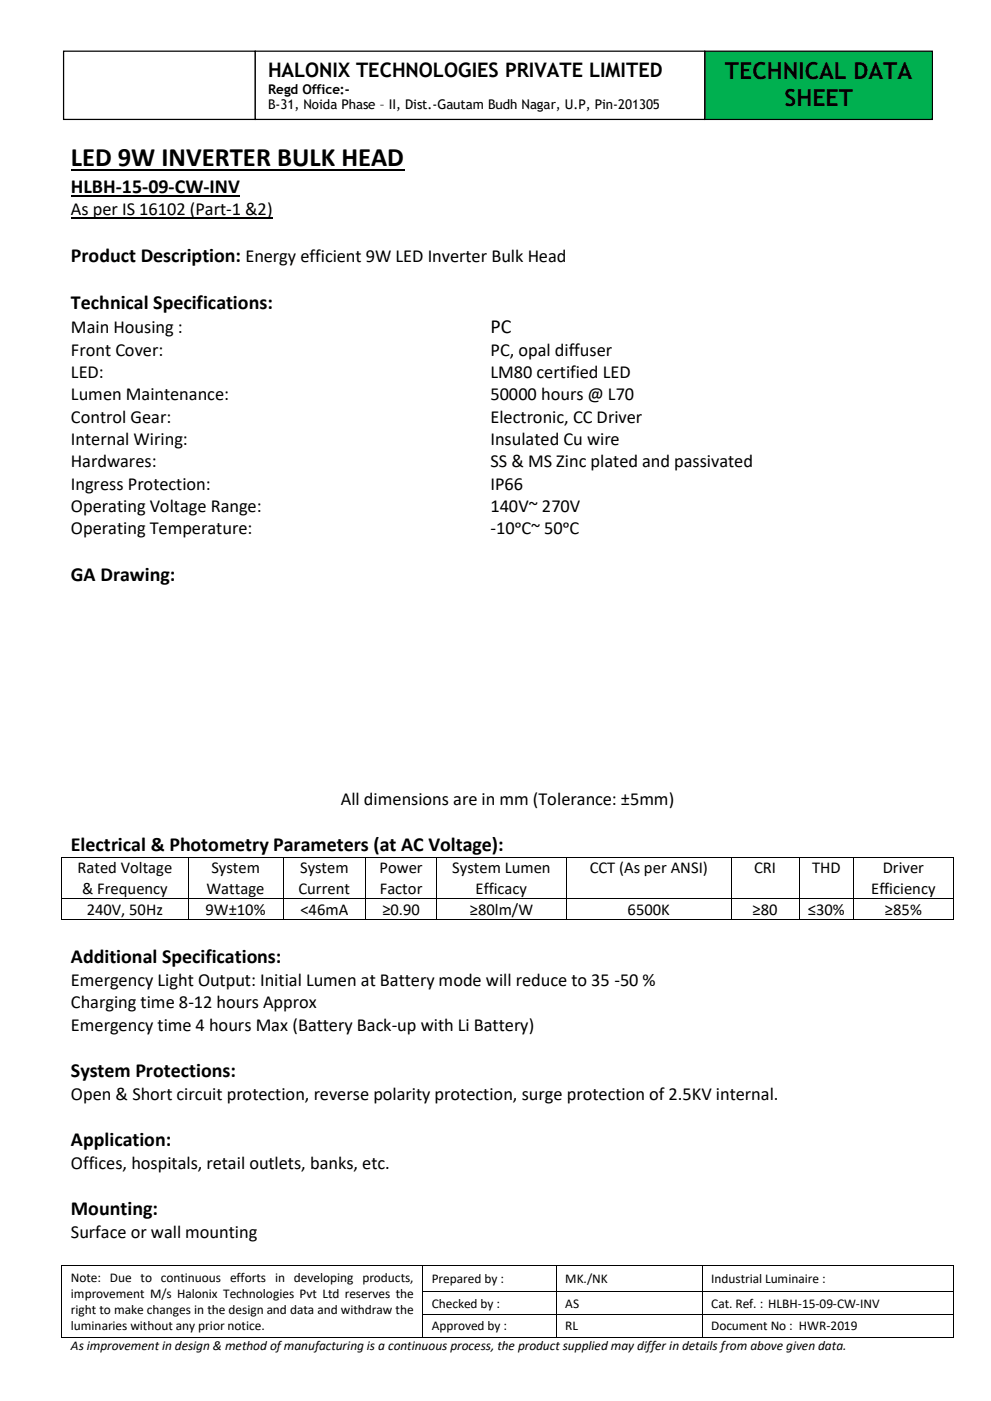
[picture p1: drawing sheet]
<svg xmlns="http://www.w3.org/2000/svg" width="210mm" height="297mm" viewBox="0 0 210 297" stroke-linecap="round" stroke-linejoin="round" font-family="sans-serif">
<defs><g id="words">
<text font-size="5.6" x="15" y="35.3">LED 9W INVERTER BULK HEAD</text>
<g font-size="5">
<text x="153.7" y="16.7">TECHNICAL DATA</text>
<text x="166.3" y="22.4">SHEET</text>
</g>
<g font-size="4.2">
<text x="56.8" y="16.3">HALONIX TECHNOLOGIES PRIVATE LIMITED</text>
<text x="15" y="40.9">HLBH-15-09-CW-INV</text>
<text x="15" y="55.5">Product Description: Energy efficient 9W LED Inverter Bulk Head</text>
<text x="15" y="65.4">Technical Specifications:</text>
<text x="104" y="70.6">PC</text>
<text x="15" y="123.1">GA Drawing:</text>
<text x="15" y="180.4">Electrical &amp; Photometry Parameters (at AC Voltage):</text>
<text x="15" y="204.2">Additional Specifications:</text>
<text x="15" y="228.3">System Protections:</text>
<text x="15" y="242.9">Application:</text>
<text x="15" y="257.6">Mounting:</text>
</g>
<g font-size="3.9">
<text x="15" y="45.6">As per IS 16102 (Part-1 &amp;2)</text>
<text x="15" y="70.6">Main Housing :</text>
<text x="15" y="75.4">Front Cover:</text>
<text x="104" y="75.4">PC, opal diffuser</text>
<text x="15" y="80.1">LED:</text>
<text x="104" y="80.1">LM80 certified LED</text>
<text x="15" y="84.8">Lumen Maintenance:</text>
<text x="15" y="89.6">Control Gear:</text>
<text x="104" y="84.8">50000 hours @ L70</text>
<text x="104" y="89.6">Electronic, CC Driver</text>
<text x="15" y="94.3">Internal Wiring:</text>
<text x="104" y="94.3">Insulated Cu wire</text>
<text x="15" y="99.1">Hardwares:</text>
<text x="104" y="99.1">SS &amp; MS Zinc plated and passivated</text>
<text x="15" y="103.8">Ingress Protection:</text>
<text x="104" y="103.8">IP66</text>
<text x="15" y="108.5">Operating Voltage Range:</text>
<text x="15" y="113.3">Operating Temperature:</text>
<text x="104" y="108.5">140V~ 270V</text>
<text x="104" y="113.3">-10ᵒC~ 50ᵒC</text>
<text x="72.2" y="170.5">All dimensions are in mm (Tolerance: ±5mm)</text>
<text x="15" y="209">Emergency Light Output: Initial Lumen at Battery mode will reduce to 35 -50 %</text>
<text x="15" y="213.7">Charging time 8-12 hours Approx</text>
<text x="15" y="218.5">Emergency time 4 hours Max (Battery Back-up with Li Battery)</text>
<text x="15" y="233.1">Open &amp; Short circuit protection, reverse polarity protection, surge protection of 2.5KV internal.</text>
<text x="15" y="247.7">Offices, hospitals, retail outlets, banks, etc.</text>
<text x="15" y="262.4">Surface or wall mounting</text>
</g>
<g font-size="3.5">
<text x="16.4" y="185.1">Rated Voltage</text>
<text x="44.8" y="185.1">System</text>
<text x="63.6" y="185.1">System</text>
<text x="80.5" y="185.1">Power</text>
<text x="95.9" y="185.1">System Lumen</text>
<text x="125" y="185.1">CCT (As per ANSI)</text>
<text x="159.8" y="185.1">CRI</text>
<text x="172.1" y="185.1">THD</text>
<text x="187.1" y="185.1">Driver</text>
<text x="17.4" y="189.4">&amp; Frequency</text>
<text x="43.8" y="189.4">Wattage</text>
<text x="63.3" y="189.4">Current</text>
<text x="80.5" y="189.4">Factor</text>
<text x="100.8" y="189.4">Efficacy</text>
<text x="184.7" y="189.4">Efficiency</text>
<text x="18.4" y="193.9">240V, 50Hz</text>
<text x="43.6" y="193.9">9W±10%</text>
<text x="63.7" y="193.9">&lt;46mA</text>
<text x="81" y="193.9">≥0.90</text>
<text x="99.6" y="193.9">≥80lm/W</text>
<text x="133" y="193.9">6500K</text>
<text x="159.5" y="193.9">≥80</text>
<text x="171.2" y="193.9">≤30%</text>
<text x="187.6" y="193.9">≥85%</text>
</g>
<g font-size="2.8">
<text x="56.8" y="19.9">Regd Office:-</text>
<text x="56.8" y="23.2">B-31, Noida Phase – II, Dist.-Gautam Budh Nagar, U.P, Pin-201305</text>
<text x="15" y="271.6">Note: Due to continuous efforts in developing products,</text>
<text x="15" y="275.1">improvement M/s Halonix Technologies Pvt Ltd reserves the</text>
<text x="91.5" y="271.9">Prepared by :</text>
<text x="119.8" y="271.9">MK./NK</text>
<text x="150.7" y="271.9">Industrial Luminaire :</text>
<text x="15" y="278.5">right to make changes in the design and data and withdraw the</text>
<text x="15" y="282">luminaries without any prior notice.</text>
<text x="91.5" y="277.1">Checked by :</text>
<text x="91.5" y="281.9">Approved by :</text>
<text x="119.8" y="277.1">AS</text>
<text x="119.8" y="281.9">RL</text>
<text x="150.7" y="277.1">Cat. Ref. : HLBH-15-09-CW-INV</text>
<text x="150.7" y="281.9">Document No : HWR-2019</text>
<text x="15" y="286.1">As improvement in design &amp; method of manufacturing is a continuous process, the product supplied may differ in details from above given data.</text>
</g>
</g></defs>
<path d="M15 36.1h70.7" fill="none" stroke="#000" stroke-width=".38"/>
<path d="M15 41.5h35.8" fill="none" stroke="#000" stroke-width=".3"/>
<path d="M15 46.2h42.7" fill="none" stroke="#000" stroke-width=".25"/>
<g fill="#000">
<path d="M13 181.6h.2v.1h-.2z" fill-rule="evenodd"/>
<path d="M13 181.6h.2v.1h-.2z" fill-rule="evenodd"/>
<path d="M13 190.4h.2v.1h-.2z" fill-rule="evenodd"/>
<path d="M13 194.8h.2v.2h-.2z" fill-rule="evenodd"/>
<path d="M13 194.8h.2v.2h-.2z" fill-rule="evenodd"/>
<path d="M39.8 181.6h.2v.1h-.2z" fill-rule="evenodd"/>
<path d="M39.8 190.4h.2v.1h-.2z" fill-rule="evenodd"/>
<path d="M39.8 194.8h.2v.2h-.2z" fill-rule="evenodd"/>
<path d="M60 181.6h.1v.1h-.1z" fill-rule="evenodd"/>
<path d="M60 190.4h.1v.1h-.1z" fill-rule="evenodd"/>
<path d="M60 194.8h.1v.2h-.1z" fill-rule="evenodd"/>
<path d="M77.5 181.6h.2v.1h-.2z" fill-rule="evenodd"/>
<path d="M77.5 190.4h.2v.1h-.2z" fill-rule="evenodd"/>
<path d="M77.5 194.8h.2v.2h-.2z" fill-rule="evenodd"/>
<path d="M92.5 181.6h.1v.1h-.1z" fill-rule="evenodd"/>
<path d="M92.5 190.4h.1v.1h-.1z" fill-rule="evenodd"/>
<path d="M92.5 194.8h.1v.2h-.1z" fill-rule="evenodd"/>
<path d="M120 181.6h.2v.1h-.2z" fill-rule="evenodd"/>
<path d="M120 190.4h.2v.1h-.2z" fill-rule="evenodd"/>
<path d="M120 194.8h.2v.2h-.2z" fill-rule="evenodd"/>
<path d="M155 181.6h.2v.1h-.2z" fill-rule="evenodd"/>
<path d="M155 190.4h.2v.1h-.2z" fill-rule="evenodd"/>
<path d="M155 194.8h.2v.2h-.2z" fill-rule="evenodd"/>
<path d="M169.3 181.6h.2v.1h-.2z" fill-rule="evenodd"/>
<path d="M169.3 190.4h.2v.1h-.2z" fill-rule="evenodd"/>
<path d="M169.3 194.8h.2v.2h-.2z" fill-rule="evenodd"/>
<path d="M180.9 181.6h.2v.1h-.2z" fill-rule="evenodd"/>
<path d="M180.9 190.4h.2v.1h-.2z" fill-rule="evenodd"/>
<path d="M180.9 194.8h.2v.2h-.2z" fill-rule="evenodd"/>
<path d="M201.9 181.6h.2v.1h-.2z" fill-rule="evenodd"/>
<path d="M201.9 181.6h.2v.1h-.2z" fill-rule="evenodd"/>
<path d="M201.9 190.4h.2v.1h-.2z" fill-rule="evenodd"/>
<path d="M201.9 194.8h.2v.2h-.2z" fill-rule="evenodd"/>
<path d="M201.9 194.8h.2v.2h-.2z" fill-rule="evenodd"/>
<path d="M13 268.2h.2v.2h-.2z" fill-rule="evenodd"/>
<path d="M13 268.2h.2v.2h-.2z" fill-rule="evenodd"/>
<path d="M13 273.6h.2v.2h-.2z" fill-rule="evenodd"/>
<path d="M13 278.6h.2v.1h-.2z" fill-rule="evenodd"/>
<path d="M89.6 268.2h.1v.2h-.1z" fill-rule="evenodd"/>
<path d="M89.6 273.6h.1v.2h-.1z" fill-rule="evenodd"/>
<path d="M89.6 278.6h.1v.1h-.1z" fill-rule="evenodd"/>
<path d="M117.9 268.2h.2v.2h-.2z" fill-rule="evenodd"/>
<path d="M117.9 273.6h.2v.2h-.2z" fill-rule="evenodd"/>
<path d="M117.9 278.6h.2v.1h-.2z" fill-rule="evenodd"/>
<path d="M148.8 268.2h.1v.2h-.1z" fill-rule="evenodd"/>
<path d="M148.8 273.6h.1v.2h-.1z" fill-rule="evenodd"/>
<path d="M148.8 278.6h.1v.1h-.1z" fill-rule="evenodd"/>
<path d="M201.9 268.2h.2v.2h-.2z" fill-rule="evenodd"/>
<path d="M201.9 268.2h.2v.2h-.2z" fill-rule="evenodd"/>
<path d="M201.9 273.6h.2v.2h-.2z" fill-rule="evenodd"/>
<path d="M201.9 278.6h.2v.1h-.2z" fill-rule="evenodd"/>
<path d="M13 283.3h.2v.2h-.2z" fill-rule="evenodd"/>
<path d="M13 283.3h.2v.2h-.2z" fill-rule="evenodd"/>
<path d="M89.6 283.3h.1v.2h-.1z" fill-rule="evenodd"/>
<path d="M117.9 283.3h.2v.2h-.2z" fill-rule="evenodd"/>
<path d="M148.8 283.3h.1v.2h-.1z" fill-rule="evenodd"/>
<path d="M201.9 283.3h.2v.2h-.2z" fill-rule="evenodd"/>
<path d="M201.9 283.3h.2v.2h-.2z" fill-rule="evenodd"/>
</g>
<g fill="none" stroke="#000" stroke-width=".21">
<path d="M13.1 181.7v8.7M13.1 190.5v4.3M13.2 181.6h26.6M13.2 190.4h26.6M13.2 194.9h26.6M39.9 181.7v8.7M39.9 190.5v4.3M40 181.6h20M40 190.4h20M40 194.9h20M60 181.7v8.7M60 190.5v4.3"/>
<path d="M60.1 181.6h17.4M60.1 190.4h17.4M60.1 194.9h17.4M77.6 181.7v8.7M77.6 190.5v4.3M77.7 181.6h14.8M77.7 190.4h14.8M77.7 194.9h14.8M92.6 181.7v8.7M92.6 190.5v4.3M92.6 181.6h27.4M92.6 190.4h27.4"/>
<path d="M92.6 194.9h27.4M120.1 181.7v8.7M120.1 190.5v4.3M120.2 181.6h34.8M120.2 190.4h34.8M120.2 194.9h34.8M155.1 181.7v8.7M155.1 190.5v4.3M155.2 181.6h14.1M155.2 190.4h14.1M155.2 194.9h14.1M169.4 181.7v8.7"/>
<path d="M169.4 190.5v4.3M169.5 181.6h11.4M169.5 190.4h11.4M169.5 194.9h11.4M181 181.7v8.7M181 190.5v4.3M181.1 181.6h20.8M181.1 190.4h20.8M181.1 194.9h20.8M202 181.7v8.7M202 190.5v4.3M13.1 268.4v5.2"/>
<path d="M13.1 273.8v4.8M13.1 278.7v4.6M13.2 268.3h76.4M89.6 268.4v5.2M89.6 273.8v4.8M89.6 278.7v4.6M89.7 268.3h28.2M89.7 273.7h28.2M89.7 278.6h28.2M118 268.4v5.2M118 273.8v4.8M118 278.7v4.6"/>
<path d="M118.1 268.3h30.7M118.1 273.7h30.7M118.1 278.6h30.7M148.8 268.4v5.2M148.8 273.8v4.8M148.8 278.7v4.6M148.9 268.3h53M148.9 273.7h53M148.9 278.6h53M202 268.4v5.2M202 273.8v4.8M202 278.7v4.6"/>
<path d="M13.2 283.4h76.4M89.7 283.4h28.2M118.1 283.4h30.7M148.9 283.4h53"/>
</g>
<path d="M149.4 10.8h48.2v14.5h-48.2z" fill-rule="evenodd" fill="#00b050"/>
<path d="M149.4 10.8h48.2v14.5h-48.2z" fill="none" stroke="#000" stroke-width=".26"/>
<path d="M13.5 10.8h40.6v14.5h-40.6z" fill-rule="evenodd" fill="#fff"/>
<path d="M13.5 10.8h40.6v14.5h-40.6z" fill="none" stroke="#000" stroke-width=".26"/>
<path d="M54.1 10.8h95.3v14.5h-95.3z" fill-rule="evenodd" fill="#fff"/>
<path d="M54.1 10.8h95.3v14.5h-95.3z" fill="none" stroke="#000" stroke-width=".26"/>
<use href="#words"/>
</svg>
